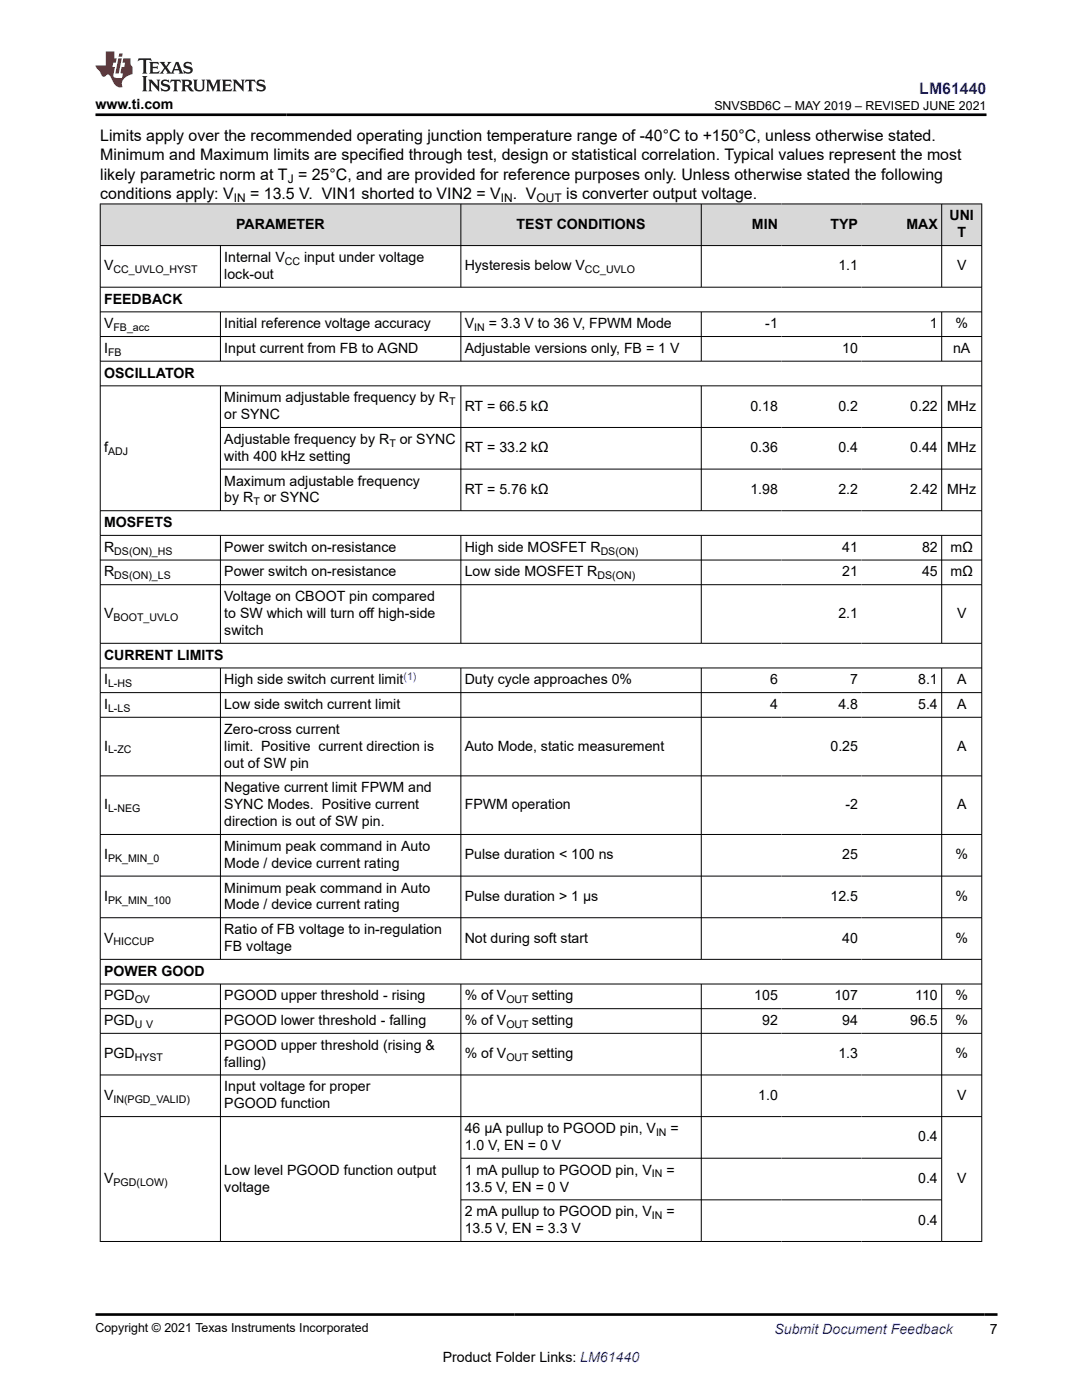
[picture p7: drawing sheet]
<svg xmlns="http://www.w3.org/2000/svg" width="216mm" height="279mm" viewBox="0 0 216 279" stroke-linecap="round" stroke-linejoin="round" font-family="sans-serif">
<defs><g id="words">
<text font-size="3.2" fill="#00f" x="183.4" y="18.7">LM61440</text>
<g font-size="3.2">
<text x="20" y="28.2">Limits apply over the recommended operating junction temperature range of -40°C to +150°C, unless otherwise stated.</text>
<text x="20" y="32">Minimum and Maximum limits are specified through test, design or statistical correlation. Typical values represent the most</text>
<text x="20" y="35.8">likely parametric norm at T = 25°C, and are provided for reference purposes only. Unless otherwise stated the following</text>
<text x="20" y="39.6">conditions apply: V</text>
<text x="49.9" y="39.6">= 13.5 V. VIN1 shorted to VIN2 = V</text>
<text x="102.3" y="39.6">. V</text>
<text x="113" y="39.6">is converter output voltage.</text>
</g>
<g font-size="2.8">
<text x="19" y="21.8">www.ti.com</text>
<text x="47.1" y="45.7">PARAMETER</text>
<text x="103.1" y="45.7">TEST CONDITIONS</text>
<text x="150" y="45.7">MIN</text>
<text x="165.7" y="45.7">TYP</text>
<text x="180.9" y="45.7">MAX</text>
<text x="189.5" y="44">UNI</text>
<text x="191" y="47.4">T</text>
<text x="20.8" y="54">V</text>
<text x="44.8" y="52.3">Internal V</text>
<text x="60.7" y="52.3">input under voltage</text>
<text x="92.7" y="54">Hysteresis below V</text>
<text x="167.3" y="54">1.1</text>
<text x="191" y="54">V</text>
<text x="44.8" y="55.7">lock-out</text>
<text x="20.8" y="60.6">FEEDBACK</text>
<text x="20.8" y="65.5">V</text>
<text x="44.8" y="65.5">Initial reference voltage accuracy</text>
<text x="92.7" y="65.5">V</text>
<text x="97.5" y="65.5">= 3.3 V to 36 V, FPWM Mode</text>
<text x="152.7" y="65.5">-1</text>
<text x="185.6" y="65.5">1</text>
<text x="190.6" y="65.5">%</text>
<text x="20.8" y="70.4">I</text>
<text x="44.8" y="70.4">Input current from FB to AGND</text>
<text x="92.7" y="70.4">Adjustable versions only, FB = 1 V</text>
<text x="168.1" y="70.4">10</text>
<text x="190.2" y="70.4">nA</text>
<text x="20.8" y="75.4">OSCILLATOR</text>
<text x="44.8" y="83.7">or SYNC</text>
<text x="44.8" y="80.3">Minimum adjustable frequency by R</text>
<text x="92.7" y="82">RT = 66.5 kΩ</text>
<text x="149.7" y="82">0.18</text>
<text x="167.3" y="82">0.2</text>
<text x="181.6" y="82">0.22</text>
<text x="189" y="82">MHz</text>
<text x="44.8" y="88.6">Adjustable frequency by R</text>
<text x="79.8" y="88.6">or SYNC</text>
<text x="20.8" y="90.3">f</text>
<text x="44.8" y="92">with 400 kHz setting</text>
<text x="92.7" y="90.3">RT = 33.2 kΩ</text>
<text x="149.7" y="90.3">0.36</text>
<text x="167.3" y="90.3">0.4</text>
<text x="181.6" y="90.3">0.44</text>
<text x="189" y="90.3">MHz</text>
<text x="44.8" y="96.9">Maximum adjustable frequency</text>
<text x="44.8" y="100.3">by R</text>
<text x="52.6" y="100.3">or SYNC</text>
<text x="92.7" y="98.6">RT = 5.76 kΩ</text>
<text x="149.7" y="98.6">1.98</text>
<text x="167.3" y="98.6">2.2</text>
<text x="181.6" y="98.6">2.42</text>
<text x="189" y="98.6">MHz</text>
<text x="20.8" y="105.2">MOSFETS</text>
<text x="20.8" y="110.1">R</text>
<text x="44.8" y="110.1">Power switch on-resistance</text>
<text x="92.7" y="110.1">High side MOSFET R</text>
<text x="168.1" y="110.1">41</text>
<text x="184" y="110.1">82</text>
<text x="189.6" y="110.1">mΩ</text>
<text x="20.8" y="115">R</text>
<text x="44.8" y="115">Power switch on-resistance</text>
<text x="44.8" y="120">Voltage on CBOOT pin compared</text>
<text x="92.7" y="115">Low side MOSFET R</text>
<text x="168.1" y="115">21</text>
<text x="184" y="115">45</text>
<text x="189.6" y="115">mΩ</text>
<text x="20.8" y="123.4">V</text>
<text x="44.8" y="123.4">to SW which will turn off high-side</text>
<text x="167.3" y="123.4">2.1</text>
<text x="191" y="123.4">V</text>
<text x="20.8" y="131.7">CURRENT LIMITS</text>
<text x="44.8" y="126.7">switch</text>
<text x="20.8" y="136.6">I</text>
<text x="44.8" y="136.6">High side switch current limit</text>
<text x="92.7" y="136.6">Duty cycle approaches 0%</text>
<text x="153.6" y="136.6">6</text>
<text x="169.6" y="136.6">7</text>
<text x="183.2" y="136.6">8.1</text>
<text x="191" y="136.6">A</text>
<text x="20.8" y="141.5">I</text>
<text x="44.8" y="141.5">Low side switch current limit</text>
<text x="153.6" y="141.5">4</text>
<text x="167.3" y="141.5">4.8</text>
<text x="183.2" y="141.5">5.4</text>
<text x="191" y="141.5">A</text>
<text x="20.8" y="149.8">I</text>
<text x="44.8" y="146.4">Zero-cross current</text>
<text x="44.8" y="149.8">limit. Positive current direction is</text>
<text x="92.7" y="149.8">Auto Mode, static measurement</text>
<text x="165.7" y="149.8">0.25</text>
<text x="191" y="149.8">A</text>
<text x="44.8" y="153.2">out of SW pin</text>
<text x="20.8" y="161.5">I</text>
<text x="44.8" y="158.1">Negative current limit FPWM and</text>
<text x="44.8" y="161.5">SYNC Modes. Positive current</text>
<text x="92.7" y="161.5">FPWM operation</text>
<text x="168.7" y="161.5">-2</text>
<text x="191" y="161.5">A</text>
<text x="44.8" y="164.9">direction is out of SW pin.</text>
<text x="20.8" y="171.5">I</text>
<text x="44.8" y="169.8">Minimum peak command in Auto</text>
<text x="44.8" y="173.2">Mode / device current rating</text>
<text x="92.7" y="171.5">Pulse duration &lt; 100 ns</text>
<text x="168.1" y="171.5">25</text>
<text x="190.6" y="171.5">%</text>
<text x="20.8" y="179.8">I</text>
<text x="44.8" y="178.1">Minimum peak command in Auto</text>
<text x="92.7" y="179.8">Pulse duration &gt; 1 µs</text>
<text x="165.7" y="179.8">12.5</text>
<text x="190.6" y="179.8">%</text>
<text x="44.8" y="181.5">Mode / device current rating</text>
<text x="20.8" y="188.1">V</text>
<text x="44.8" y="186.4">Ratio of FB voltage to in-regulation</text>
<text x="44.8" y="189.8">FB voltage</text>
<text x="92.7" y="188.1">Not during soft start</text>
<text x="168.1" y="188.1">40</text>
<text x="190.6" y="188.1">%</text>
<text x="20.8" y="194.7">POWER GOOD</text>
<text x="20.8" y="199.7">PGD</text>
<text x="44.8" y="199.7">PGOOD upper threshold - rising</text>
<text x="92.7" y="199.7">% of V</text>
<text x="106.1" y="199.7">setting</text>
<text x="150.5" y="199.7">105</text>
<text x="166.5" y="199.7">107</text>
<text x="182.6" y="199.7">110</text>
<text x="190.6" y="199.7">%</text>
<text x="20.8" y="204.6">PGD</text>
<text x="44.8" y="204.6">PGOOD lower threshold - falling</text>
<text x="44.8" y="209.5">PGOOD upper threshold (rising &amp;</text>
<text x="92.7" y="204.6">% of V</text>
<text x="106.1" y="204.6">setting</text>
<text x="152.1" y="204.6">92</text>
<text x="168.1" y="204.6">94</text>
<text x="181.6" y="204.6">96.5</text>
<text x="190.6" y="204.6">%</text>
<text x="20.8" y="211.2">PGD</text>
<text x="44.8" y="212.9">falling)</text>
<text x="92.7" y="211.2">% of V</text>
<text x="106.1" y="211.2">setting</text>
<text x="167.3" y="211.2">1.3</text>
<text x="190.6" y="211.2">%</text>
<text x="20.8" y="219.5">V</text>
<text x="44.8" y="217.8">Input voltage for proper</text>
<text x="44.8" y="221.2">PGOOD function</text>
<text x="151.3" y="219.5">1.0</text>
<text x="191" y="219.5">V</text>
<text x="92.7" y="226.1">46 µA pullup to PGOOD pin, V</text>
<text x="133.8" y="226.1">=</text>
<text x="183.2" y="227.8">0.4</text>
<text x="92.7" y="229.5">1.0 V, EN = 0 V</text>
<text x="20.8" y="236.1">V</text>
<text x="44.8" y="234.4">Low level PGOOD function output</text>
<text x="44.8" y="237.8">voltage</text>
<text x="92.7" y="234.4">1 mA pullup to PGOOD pin, V</text>
<text x="92.7" y="237.8">13.5 V, EN = 0 V</text>
<text x="133" y="234.4">=</text>
<text x="183.2" y="236.1">0.4</text>
<text x="191" y="236.1">V</text>
<text x="92.7" y="242.7">2 mA pullup to PGOOD pin, V</text>
<text x="133" y="242.7">=</text>
<text x="183.2" y="244.4">0.4</text>
<text x="92.7" y="246.1">13.5 V, EN = 3.3 V</text>
<text x="197.5" y="266.1">7</text>
<text x="88.3" y="271.7">Product Folder Links: LM61440</text>
</g>
<text font-size="2.8" fill="#00f" x="154.5" y="266.2">Submit Document Feedback</text>
<g font-size="2.5">
<text x="142.5" y="21.9">SNVSBD6C – MAY 2019 – REVISED JUNE 2021</text>
<text x="19" y="265.9">Copyright © 2021 Texas Instruments Incorporated</text>
</g>
<g font-size="2.4">
<text x="46.7" y="40.3">IN</text>
<text x="57.4" y="36.5">J</text>
<text x="99.9" y="40.3">IN</text>
<text x="107.1" y="40.3">OUT</text>
</g>
<g font-size="2.1">
<text x="56.8" y="52.8">CC</text>
<text x="22.6" y="54.5">CC_UVLO_HYST</text>
<text x="116.7" y="54.5">CC_UVLO</text>
<text x="21.6" y="71">FB</text>
<text x="22.6" y="66.1">FB_acc</text>
<text x="94.6" y="66.1">IN</text>
<text x="89.6" y="80.8">T</text>
<text x="77.7" y="89.1">T</text>
<text x="21.6" y="90.8">ADJ</text>
<text x="50.6" y="100.8">T</text>
<text x="22.8" y="110.7">DS(ON)_HS</text>
<text x="119.9" y="110.7">DS(ON)</text>
<text x="22.8" y="115.6">DS(ON)_LS</text>
<text x="119.2" y="115.6">DS(ON)</text>
<text x="22.6" y="123.9">BOOT_UVLO</text>
<text x="21.6" y="137.1">L-HS</text>
<text x="21.6" y="142.1">L-LS</text>
<text x="21.6" y="150.4">L-ZC</text>
<text x="21.6" y="162.1">L-NEG</text>
<text x="21.6" y="172.1">PK_MIN_0</text>
<text x="21.6" y="180.4">PK_MIN_100</text>
<text x="22.6" y="188.7">HICCUP</text>
<text x="26.9" y="200.2">OV</text>
<text x="101" y="200.2">OUT</text>
<text x="26.9" y="205.1">U V</text>
<text x="101" y="205.1">OUT</text>
<text x="26.9" y="211.8">HYST</text>
<text x="101" y="211.8">OUT</text>
<text x="22.6" y="220.1">IN(PGD_VALID)</text>
<text x="130.9" y="226.7">IN</text>
<text x="22.6" y="236.7">PGD(LOW)</text>
<text x="130.1" y="235">IN</text>
<text x="130.1" y="243.3">IN</text>
</g>
<text font-size="2.1" fill="#00f" x="80.5" y="135.6">(1)</text>
</g></defs>
<g fill="#d8d8d8">
<path d="M20 40.7h175.9v8.3h-175.9z" fill-rule="evenodd"/>
<path d="M20.1 40.8h71.8v8.1h-71.8z" fill-rule="evenodd"/>
<path d="M92 40.8h47.9v8.1h-47.9z" fill-rule="evenodd"/>
<path d="M140 40.8h15.9v8.1h-15.9z" fill-rule="evenodd"/>
<path d="M155.9 40.8h16v8.1h-16z" fill-rule="evenodd"/>
<path d="M171.9 40.8h15.9v8.1h-15.9z" fill-rule="evenodd"/>
<path d="M188 40.8h7.8v8.1h-7.8z" fill-rule="evenodd"/>
</g>
<g fill="none" stroke="#000" stroke-width=".2">
<path d="M19.9 40.7h176.1M19.9 49h176.1M19.9 57.3h176.1M20 40.6v207.2M44 49v8.4M92 40.6v16.8M139.9 40.6v16.8M187.9 40.6v16.8M195.9 40.6v207.2M19.9 62.2h176.1M19.9 67.2h176.1M19.9 72.1h176.1"/>
<path d="M19.9 77h176.1M44 62.2v9.9M44 77v25M92 62.2v9.9M92 77v25M139.9 62.2v9.9M139.9 77v25M187.9 62.2v9.9M187.9 77v25M44 85.3h152M44 93.6h152M19.9 106.8h176.1"/>
<path d="M19.9 111.8h176.1M19.9 116.7h176.1M44 106.8v21.6M92 106.8v21.6M139.9 106.8v21.6M187.9 106.8v21.6M196 101.9h-176.1M19.9 128.4h176.1M19.9 133.3h176.1M19.9 138.2h176.1M44 133.3v58.2M92 133.3v58.2"/>
<path d="M139.9 133.3v58.2M187.9 133.3v58.2M19.9 143.1h176.1M19.9 154.8h176.1M19.9 166.5h176.1M19.9 174.8h176.1M19.9 183.2h176.1M19.9 191.5h176.1M19.9 196.4h176.1M44 196.4v51.4M92 196.4v51.4M139.9 196.4v51.4"/>
<path d="M187.9 196.4v51.4M19.9 201.3h176.1M19.9 206.2h176.1M19.9 214.5h176.1M19.9 222.8h176.1M92 231.1h96M92 239.5h96M19.9 247.8h176.1"/>
</g>
<path d="M27.7 11.6l-.2 .6 .5-.2h.6v.1v2.2l-.2 .4h1l-.2-.4v-2.2v-.1h.5l.5 .2-.1-.6zM29.8 12.4l.2 .3v1.6l-.2 .4h1.9l.1-.6a1.08 1.08 0 0 1-1.3 .2v-.7h.6l.4 .2v-.7l-.4 .2h-.6v-.5l.2-.2a1 1 0 0 1 1 .3l-.1-.5zM31.8 12.4l1 1.1-1 1.2h.9l-.2-.2 .4-.8 .5 .8-.2 .2h1.6l-.2-.2 .1-.5h1l.1 .5-.1 .2h.9l-.2-.4-.8-1.9h-.5l-1 2.1-.8-1.1 .9-1h-.8l.2 .2-.5 .6-.3-.6 .1-.2zM35.2 12.8l.4 1h-.8zM36.8 12.5a.65 .65 0 0 0-.2 .7 .65 .65 0 0 0 .6 .5l.7 .1 .1 .3a.79 .79 0 0 1-.7 .4 .79 .79 0 0 1-.7-.5l.1 .7 .2-.1a.93 .93 0 0 0 1.1 0 .93 .93 0 0 0 .4-.9 1.46 1.46 0 0 0-1.2-.6l-.1-.3a1.09 1.09 0 0 1 1.2 .2l-.2-.6-.1 .1-.6-.2zM28.4 15.2l.2 .4v2.2l-.2 .4h1l-.2-.4v-2.2l.2-.4zM29.6 15.9l.2 .4v1.5l-.2 .4h.8l-.3-.4v-1.3l1.7 1.8v-2l.2-.4h-.8l.2 .2 .1 1.1-1.2-1.3zM32.3 16a.65 .65 0 0 0-.2 .8 .65 .65 0 0 0 .7 .4l.6 .2 .1 .2a.79 .79 0 0 1-.7 .4 .79 .79 0 0 1-.7-.5l.1 .7 .2-.1a.93 .93 0 0 0 1.1 .1 .93 .93 0 0 0 .4-1 1.46 1.46 0 0 0-1.2-.5l-.1-.4a1.09 1.09 0 0 1 1.2 .2l-.2-.6-.1 .1-.6-.1zM34.1 15.9l-.1 .6a.63 .63 0 0 1 .7-.3l.1 1.6-.3 .4h1l-.2-.4v-1.6a.66 .66 0 0 1 .8 .3l-.1-.6zM36.2 15.9l.2 .4v1.5l-.2 .4h.9l-.2-.2v-.7h.5l.1 .2a.79 .79 0 0 0 1.2 .6l-1-.9a.61 .61 0 0 0 .6-.6 .61 .61 0 0 0-.5-.7zM36.9 16.2h.2a.47 .47 0 0 1 .5 .1 .47 .47 0 0 1 .1 .5l-.2 .1-.6 .1zM38.5 15.9l.2 .2a2.27 2.27 0 0 0 .4 2 1.04 1.04 0 0 0 1.7-.7v-1.3l.2-.2h-.8l.2 .4v1.1a.6 .6 0 0 1-.6 .6 .6 .6 0 0 1-.6-.6v-1.1l.3-.4zM41.1 15.9l.2 .4v1.5l-.2 .4h.7l-.2-.4v-1.4l.9 1.9 .8-1.9v1.4l-.2 .4h1l-.3-.4v-1.5l.3-.4h-.8l-.7 1.5-.7-1.5zM44.3 15.9l.2 .4v1.5l-.2 .4h1.9l.1-.6a1.09 1.09 0 0 1-1.3 .2v-.7h.6l.4 .2v-.6l-.4 .2h-.6v-.6l.2-.1a1.01 1.01 0 0 1 1 .3l-.1-.6zM46.4 15.9l.3 .4v1.5l-.3 .4h.8l-.2-.4v-1.3l1.6 1.8v-2l.2-.4h-.7l.2 .2v1.1l-1.2-1.3zM49 15.9l-.1 .6a.63 .63 0 0 1 .8-.3v1.6l-.3 .4h1l-.2-.4v-1.6a.66 .66 0 0 1 .8 .3l-.1-.6zM51.4 16a.65 .65 0 0 0-.2 .8 .65 .65 0 0 0 .6 .4l.6 .2 .2 .2a.79 .79 0 0 1-.8 .4 .79 .79 0 0 1-.6-.5l.1 .7 .2-.1a.93 .93 0 0 0 1 .1 .93 .93 0 0 0 .5-1 1.46 1.46 0 0 0-1.3-.5l-.1-.4a1.09 1.09 0 0 1 1.3 .2l-.2-.6-.2 .1-.5-.1z" fill="#231f20"/>
<path d="M21.1 10.3v2.7h-2.1l.1 .4 .9 1a.95 .95 0 0 0 .9 .9 .59 .59 0 0 1 .6-.4 .59 .59 0 0 1 .5 .3l.4 .8a1.59 1.59 0 0 0 2.1 1.4 1.61 1.61 0 0 1 1-2.3l1-.3-.1-1.5a1.59 1.59 0 0 1-.4-1.7h-1.4l-.2 .9h.5l-.1 .9h-.5l-.2 .9v.3l.4 .1-.2 .9h-.6a.73 .73 0 0 1-1.1-.7l.3-1.5h-.5l.2-.9h.5l.2-.9h-.5v-1.3zM23.6 11.6l-.6 3.1h.7l.6-3.1zM23.8 10.7l-.1 .6h.7l.1-.6z" fill="#ed1c24"/>
<path d="M19 22.9h177.8M19 262.3h180" fill="none" stroke="#000" stroke-width=".53"/>
<use href="#words"/>
</svg>
